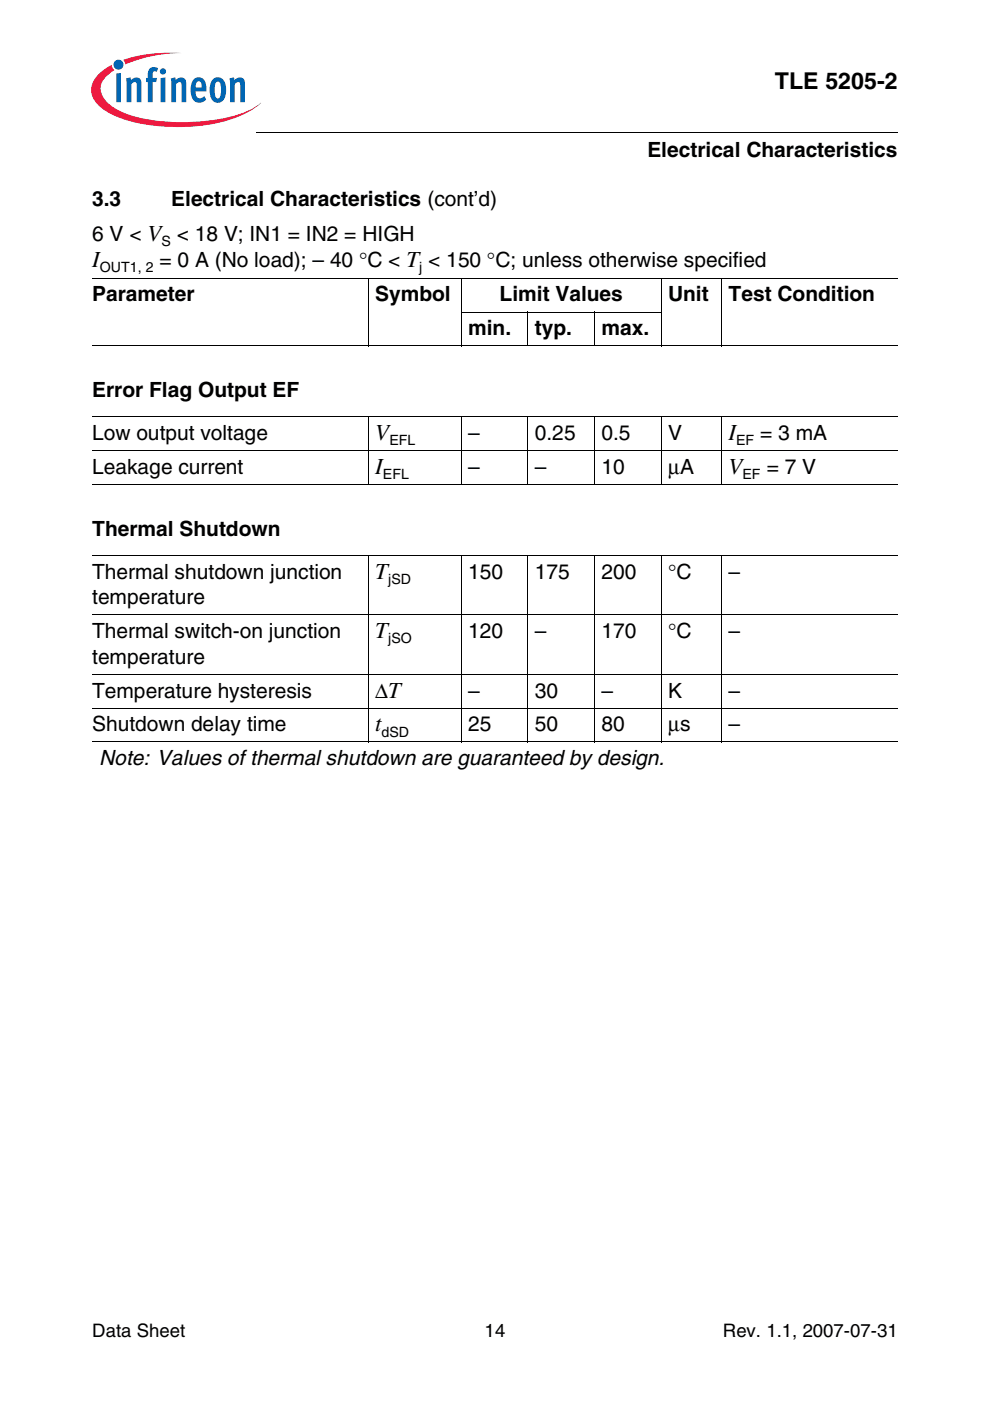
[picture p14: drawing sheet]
<svg xmlns="http://www.w3.org/2000/svg" width="210mm" height="297mm" viewBox="0 0 210 297" stroke-linecap="round" stroke-linejoin="round" font-family="sans-serif">
<defs><g id="words">
<g font-size="4.9">
<text x="164.3" y="18.8">TLE 5205-2</text>
<text x="19.6" y="56.5">I</text>
<text x="79.5" y="93.3">V</text>
<text x="154.5" y="93.3">I</text>
<text x="79.5" y="100.5">I</text>
<text x="154.5" y="100.5">V</text>
<text x="79.5" y="122.7">T</text>
<text x="79.5" y="135.3">T</text>
<text x="79.5" y="155.1">t</text>
</g>
<g font-size="4.4">
<text x="137.3" y="33.3">Electrical Characteristics</text>
<text x="19.6" y="43.7">3.3</text>
<text x="36.3" y="43.7">Electrical Characteristics (cont’d)</text>
<text x="19.6" y="51.1">6 V &lt; V &lt; 18 V; IN1 = IN2 = HIGH</text>
<text x="33.8" y="56.5">= 0 A (No load); – 40 °C &lt; T &lt; 150 °C; unless otherwise specified</text>
<text x="19.6" y="63.9">Parameter</text>
<text x="79.5" y="63.9">Symbol</text>
<text x="105.9" y="63.9">Limit Values</text>
<text x="141.7" y="63.9">Unit</text>
<text x="154.5" y="63.9">Test Condition</text>
<text x="99.3" y="71.1">min.</text>
<text x="113.4" y="71.1">typ.</text>
<text x="127.5" y="71.1">max.</text>
<text x="19.6" y="84.2">Error Flag Output EF</text>
<text x="19.6" y="93.3">Low output voltage</text>
<text x="99.3" y="93.3">–</text>
<text x="113.4" y="93.3">0.25</text>
<text x="127.6" y="93.3">0.5</text>
<text x="141.6" y="93.3">V</text>
<text x="161.2" y="93.3">= 3 mA</text>
<text x="19.6" y="100.5">Leakage current</text>
<text x="99.3" y="100.5">–</text>
<text x="113.4" y="100.5">–</text>
<text x="127.6" y="100.5">10</text>
<text x="141.6" y="100.5">µA</text>
<text x="162.6" y="100.5">= 7 V</text>
<text x="19.6" y="113.6">Thermal Shutdown</text>
<text x="19.6" y="122.7">Thermal shutdown junction</text>
<text x="99.3" y="122.7">150</text>
<text x="113.4" y="122.7">175</text>
<text x="127.6" y="122.7">200</text>
<text x="141.6" y="122.7">°C</text>
<text x="154.5" y="122.7">–</text>
<text x="19.6" y="128.1">temperature</text>
<text x="19.6" y="135.3">Thermal switch-on junction</text>
<text x="99.3" y="135.3">120</text>
<text x="113.4" y="135.3">–</text>
<text x="127.6" y="135.3">170</text>
<text x="141.6" y="135.3">°C</text>
<text x="154.5" y="135.3">–</text>
<text x="19.6" y="140.8">temperature</text>
<text x="19.6" y="147.9">Temperature hysteresis</text>
<text x="79.5" y="147.9">∆T</text>
<text x="99.3" y="147.9">–</text>
<text x="113.4" y="147.9">30</text>
<text x="127.6" y="147.9">–</text>
<text x="141.6" y="147.9">K</text>
<text x="154.5" y="147.9">–</text>
<text x="19.6" y="155.1">Shutdown delay time</text>
<text x="99.3" y="155.1">25</text>
<text x="113.4" y="155.1">50</text>
<text x="127.6" y="155.1">80</text>
<text x="141.6" y="155.1">µs</text>
<text x="154.5" y="155.1">–</text>
<text x="21" y="162.2">Note: Values of thermal shutdown are guaranteed by design.</text>
</g>
<g font-size="3.9">
<text x="19.6" y="283.5">Data Sheet</text>
<text x="102.8" y="283.5">14</text>
<text x="153.3" y="283.5">Rev. 1.1, 2007-07-31</text>
</g>
<g font-size="3">
<text x="34.2" y="52.2">S</text>
<text x="21.2" y="57.7">OUT1, 2</text>
<text x="88.9" y="57.7">j</text>
<text x="82.5" y="94.4">EFL</text>
<text x="156.1" y="94.4">EF</text>
<text x="81.2" y="101.6">EFL</text>
<text x="157.4" y="101.6">EF</text>
<text x="82.3" y="123.8">jSD</text>
<text x="82.3" y="136.4">jSO</text>
<text x="80.9" y="156.2">dSD</text>
</g>
</g></defs>
<circle cx="25.1" cy="13.7" r="1.06" fill="#0166b3"/>
<g fill="#ed1a40">
<path d="M26.1 12.7l.8-.3a31.7 31.7 0 0 1 11.7-1.2 31 31 0 0 0-11.4 2.2l-.6 .3z"/>
<path d="M20.7 15.9l1.3-1.1 1.7-1.1 .2 .7 .4 .5a4.8 4.8 0 0 0-3 4.1 6.1 6.1 0 0 0 3.8 4.4 31.1 31.1 0 0 0 15.1 2.5 30.9 30.9 0 0 0 13.5-3l1.6-1.1a19.2 19.2 0 0 1-10.1 4.5 41 41 0 0 1-19.9-1.3 9.9 9.9 0 0 1-5.6-4.2 4.2 4.2 0 0 1 1-4.9z"/>
</g>
<g fill="#0166b3">
<path d="M24.7 15.6l1-.1v6.2h-1z"/>
<path d="M26.7 16.6l.9-.2 .2 .6a1.19 1.19 0 0 1 1.4-.6 1.19 1.19 0 0 1 .8 1.3v4h-1v-4a.4 .4 0 0 0-.7-.3l-.5 .5v3.8h-.9z"/>
<path d="M31.8 14.5l.8-.3 .7 .2 .2 .1-.3 .8-.1-.1a.46 .46 0 0 0-.7 .2v1.1h.9l-.2 .9h-.7v4.3h-1.1v-4.3h-.3v-.9h.3v-.7a1.72 1.72 0 0 1 .5-1.3z"/>
<path d="M36.2 16.6l.9-.2 .2 .6a1.19 1.19 0 0 1 1.4-.6 1.19 1.19 0 0 1 .8 1.3v4h-1l-.1-4a.4 .4 0 0 0-.6-.3l-.5 .5v3.8h-1z"/>
<path d="M48.7 16.6l.9-.2 .1 .6a1.19 1.19 0 0 1 1.4-.6 1.19 1.19 0 0 1 .8 1.3v4h-1v-4a.4 .4 0 0 0-.6-.3l-.5 .5v3.8h-1z"/>
<path d="M33.9 15.1a.66 .66 0 0 1 1.3 0 .66 .66 0 0 1-1.3 0zM34.1 16.6l1-.2v5.3h-1z"/>
<path d="M41.1 16.8a1.55 1.55 0 0 1 1.7-.3 1.55 1.55 0 0 1 .9 1.5l.1 1.4h-2.3a1.06 1.06 0 0 0 .2 1.1 1.06 1.06 0 0 0 1.1 .2l.5-.3 .4 .7a1.83 1.83 0 0 1-2.1 .6 1.83 1.83 0 0 1-1.1-1.9v-1.7l.2-.7zM41.7 17.4l-.2 1.2h1.3l-.1-.8a.56 .56 0 0 0-.3-.5 .56 .56 0 0 0-.7 .1z"/>
<path d="M45.3 16.7a1.68 1.68 0 0 1 1.8-.1 1.68 1.68 0 0 1 .8 1.7v1.3a1.9 1.9 0 0 1-2.3 2.1 2.85 2.85 0 0 1-1.1-3.2 2.71 2.71 0 0 1 .8-1.8zM45.8 17.4a4.2 4.2 0 0 0 .1 3.3l.3 .2a1.49 1.49 0 0 0 .7-1.8v-.4a1.15 1.15 0 0 0-.7-1.4z"/>
</g>
<path d="M54.4 28v.2z" fill="#000"/>
<g fill="none" stroke="#000" stroke-width=".21">
<path d="M54.4 28.1h136M19.6 59h170.7M78.1 58.9v14.5M97.8 58.9v14.5M140.2 58.9v14.5M153 58.9v14.5M19.6 73.3h170.7M97.7 66.2h42.6M111.9 66.1v7.3M126.1 66.1v7.3M19.6 88.4h170.7M19.6 95.5h170.7"/>
<path d="M78.1 88.3v14.5M97.8 88.3v14.5M111.9 88.3v14.5M126.1 88.3v14.5M140.2 88.3v14.5M153 88.3v14.5M19.6 102.7h170.7M19.6 117.8h170.7M78.1 117.7v39.7M97.8 117.7v39.7M111.9 117.7v39.7M126.1 117.7v39.7"/>
<path d="M140.2 117.7v39.7M153 117.7v39.7M19.6 130.4h170.7M19.6 143h170.7M19.6 150.1h170.7M19.6 157.3h170.7"/>
</g>
<use href="#words"/>
</svg>
